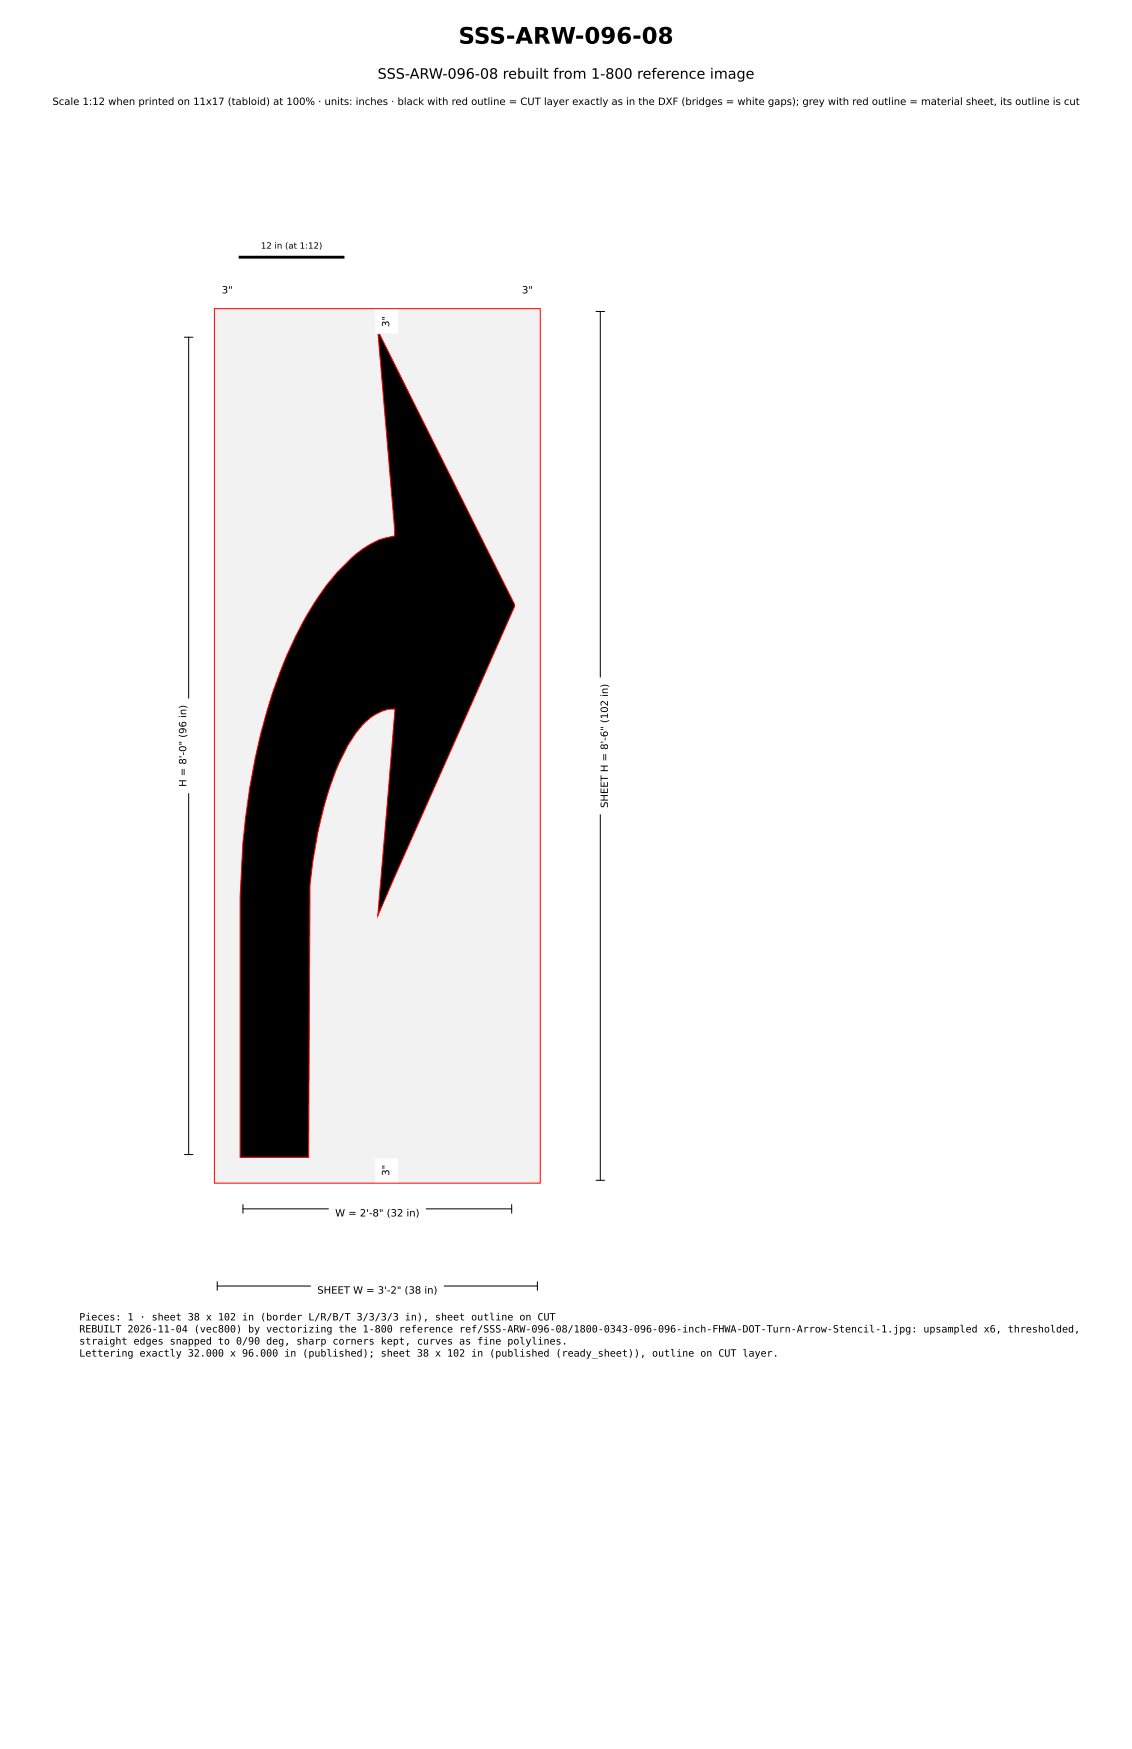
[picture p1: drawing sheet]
<svg xmlns="http://www.w3.org/2000/svg" width="279mm" height="432mm" viewBox="0 0 279 432" stroke-linecap="round" stroke-linejoin="round" font-family="sans-serif">
<defs><g id="words">
<text font-size="5.6" x="113.2" y="10.8">SSS-ARW-096-08</text>
<text font-size="3.5" x="93.2" y="19.4">SSS-ARW-096-08 rebuilt from 1-800 reference image</text>
<g font-size="2.5">
<text x="12.9" y="25.9">Scale 1:12 when printed on 11x17 (tabloid) at 100% · units: inches · black with red outline = CUT layer exactly as in the DXF (bridges = white gaps); grey with red outline = material sheet, its outline is cut</text>
<text x="54.7" y="72.4">3&quot;</text>
<text x="128.8" y="72.4">3&quot;</text>
<text x="96.1" y="80.7" transform="rotate(-90 96.1 80.7)">3&quot;</text>
<text x="46" y="194.3" transform="rotate(-90 46 194.3)">H = 8'-0&quot; (96 in)</text>
<text x="150" y="199.5" transform="rotate(-90 150 199.5)">SHEET H = 8'-6&quot; (102 in)</text>
<text x="96.1" y="290.3" transform="rotate(-90 96.1 290.3)">3&quot;</text>
<text x="82.7" y="300.3">W = 2'-8&quot; (32 in)</text>
<text x="78.3" y="319.4">SHEET W = 3'-2&quot; (38 in)</text>
<text x="19.6" y="326">Pieces: 1 · sheet 38 x 102 in (border L/R/B/T 3/3/3/3 in), sheet outline on CUT</text>
<text x="19.6" y="329">REBUILT 2026-11-04 (vec800) by vectorizing the 1-800 reference ref/SSS-ARW-096-08/1800-0343-096-096-inch-FHWA-DOT-Turn-Arrow-Stencil-1.jpg: upsampled x6, thresholded,</text>
<text x="19.6" y="331.9">straight edges snapped to 0/90 deg, sharp corners kept, curves as fine polylines.</text>
<text x="19.6" y="334.9">Lettering exactly 32.000 x 96.000 in (published); sheet 38 x 102 in (published (ready_sheet)), outline on CUT layer.</text>
</g>
<text font-size="2.1" x="64.4" y="61.4">12 in (at 1:12)</text>
</g></defs>
<path d="M52.9 76.2h80.4v215.9h-80.4z" fill="#f2f2f2" stroke="#f00" stroke-width=".25"/>
<path d="M93.3 82.6h.4l33.3 66.6v.4l-33.8 76.5 4.3-51a10.3 10.3 0 0 0-8.1 3.9 40.4 40.4 0 0 0-8 15.2l-1.3 4.4a123.2 123.2 0 0 0-3.6 19.8l-.3 67.4h-16.9v-64.5a163.9 163.9 0 0 1 10-55.8 81.4 81.4 0 0 1 13.9-24.1 26.7 26.7 0 0 1 11.4-8.4l2.8-.7v-1.8z" fill="#000" stroke="#f00" stroke-width=".25"/>
<path d="M59.3 63.5h25.4" fill="none" stroke="#000" stroke-width=".71"/>
<g fill="none" stroke="#000" stroke-width=".25">
<path d="M53.6 73h5M53.6 72v2.1M58.6 72v2.1M93.1 76.9h2.1M94.2 76.9v4.9M127.7 73h4.9M127.7 72v2.1M132.6 72v2.1M147.1 76.9h2.1M148.2 76.9v214.5M45.5 83.3h2.1M46.6 83.3v201.7"/>
<path d="M93.1 81.8h2.1M45.5 285h2.1M60 298.4h66.3M60 297.4v2.1M93.1 286.5h2.1M93.1 291.4h2.1M94.2 286.5v4.9M126.3 297.4v2.1M147.1 291.4h2.1M53.6 317.5h79M53.6 316.4v2.2M132.6 316.4v2.2"/>
</g>
<g fill="#fff" stroke="#fff" stroke-width=".35">
<path d="M76.9 316.1h32.5v5.3h-32.5z"/>
<path d="M146.8 167.4h5.2v33.5h-5.2z"/>
<path d="M53.3 69.1h5.6v5.3h-5.6z"/>
<path d="M127.4 69.1h5.5v5.3h-5.5z"/>
<path d="M92.8 286.2h5.3v5.5h-5.3z"/>
<path d="M92.8 76.6h5.3v5.5h-5.3z"/>
<path d="M81.3 297h23.6v5.3h-23.6z"/>
<path d="M42.7 172.6h5.3v23.1h-5.3z"/>
</g>
<use href="#words"/>
</svg>
